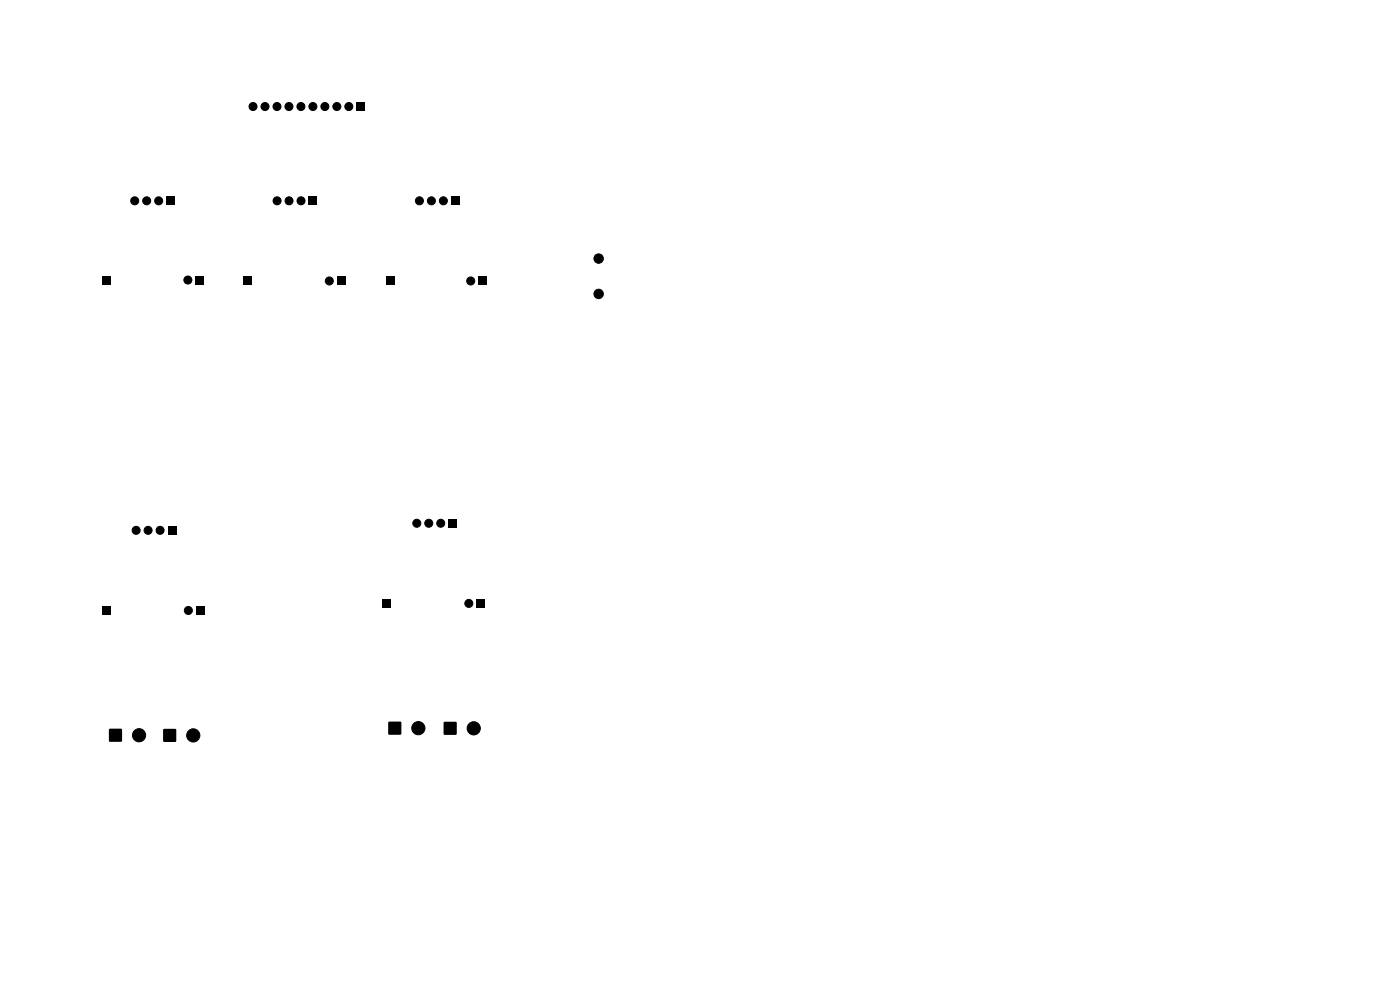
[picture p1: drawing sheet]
<svg xmlns="http://www.w3.org/2000/svg" width="297mm" height="210mm" viewBox="0 0 297 210" stroke-linecap="round" stroke-linejoin="round" font-family="sans-serif">
<g fill="#000" stroke="#000" stroke-width=".21">
<circle cx="53.7" cy="22.6" r=".85"/>
<circle cx="56.2" cy="22.6" r=".85"/>
<circle cx="58.8" cy="22.6" r=".85"/>
<circle cx="61.3" cy="22.6" r=".85"/>
<circle cx="63.8" cy="22.6" r=".85"/>
<circle cx="66.4" cy="22.6" r=".85"/>
<circle cx="68.9" cy="22.6" r=".85"/>
<circle cx="71.5" cy="22.6" r=".85"/>
<circle cx="74" cy="22.6" r=".85"/>
<circle cx="28.6" cy="42.6" r=".85"/>
<circle cx="31.1" cy="42.6" r=".85"/>
<circle cx="33.7" cy="42.6" r=".85"/>
<circle cx="39.9" cy="59.4" r=".85"/>
<circle cx="58.8" cy="42.6" r=".85"/>
<circle cx="61.3" cy="42.6" r=".85"/>
<circle cx="63.9" cy="42.6" r=".85"/>
<circle cx="69.9" cy="59.6" r=".85"/>
<circle cx="89" cy="42.6" r=".85"/>
<circle cx="91.5" cy="42.6" r=".85"/>
<circle cx="94.1" cy="42.6" r=".85"/>
<circle cx="99.9" cy="59.6" r=".85"/>
<circle cx="127" cy="54.8" r="1"/>
<circle cx="127" cy="62.3" r="1"/>
<circle cx="28.9" cy="112.5" r=".85"/>
<circle cx="31.4" cy="112.5" r=".85"/>
<circle cx="34" cy="112.5" r=".85"/>
<circle cx="88.4" cy="111" r=".85"/>
<circle cx="91" cy="111" r=".85"/>
<circle cx="93.5" cy="111" r=".85"/>
<circle cx="40" cy="129.5" r=".85"/>
<circle cx="99.5" cy="128" r=".85"/>
<circle cx="29.5" cy="156" r="1.4"/>
<circle cx="41" cy="156" r="1.4"/>
<circle cx="88.8" cy="154.5" r="1.4"/>
<circle cx="100.5" cy="154.5" r="1.4"/>
</g>
<g fill="#000">
<path d="M75.7 21.8h1.7v1.7h-1.7zM35.4 41.8h1.6v1.7h-1.6zM41.5 58.6h1.7v1.7h-1.7zM65.5 41.8h1.8v1.7h-1.8zM71.5 58.8h1.7v1.7h-1.7zM81.9 58.8h1.7v1.7h-1.7zM95.8 41.8h1.6v1.7h-1.6zM101.6 58.8h1.6v1.7h-1.6zM21.7 58.6h1.7v1.7h-1.7zM51.7 58.8h1.7v1.7h-1.7zM35.6 111.7h1.7v1.7h-1.7zM95.2 110.2h1.7v1.7h-1.7z"/>
<path d="M21.6 128.7h1.7v1.7h-1.7zM41.7 128.7h1.7v1.7h-1.7zM81.1 127.2h1.7v1.7h-1.7zM101.2 127.2h1.6v1.7h-1.6zM23.2 154.6h2.6v2.7h-2.6zM34.7 154.7h2.6v2.6h-2.6zM82.4 153.1h2.7v2.7h-2.7zM94.2 153.2h2.6v2.6h-2.6z"/>
</g>
</svg>
